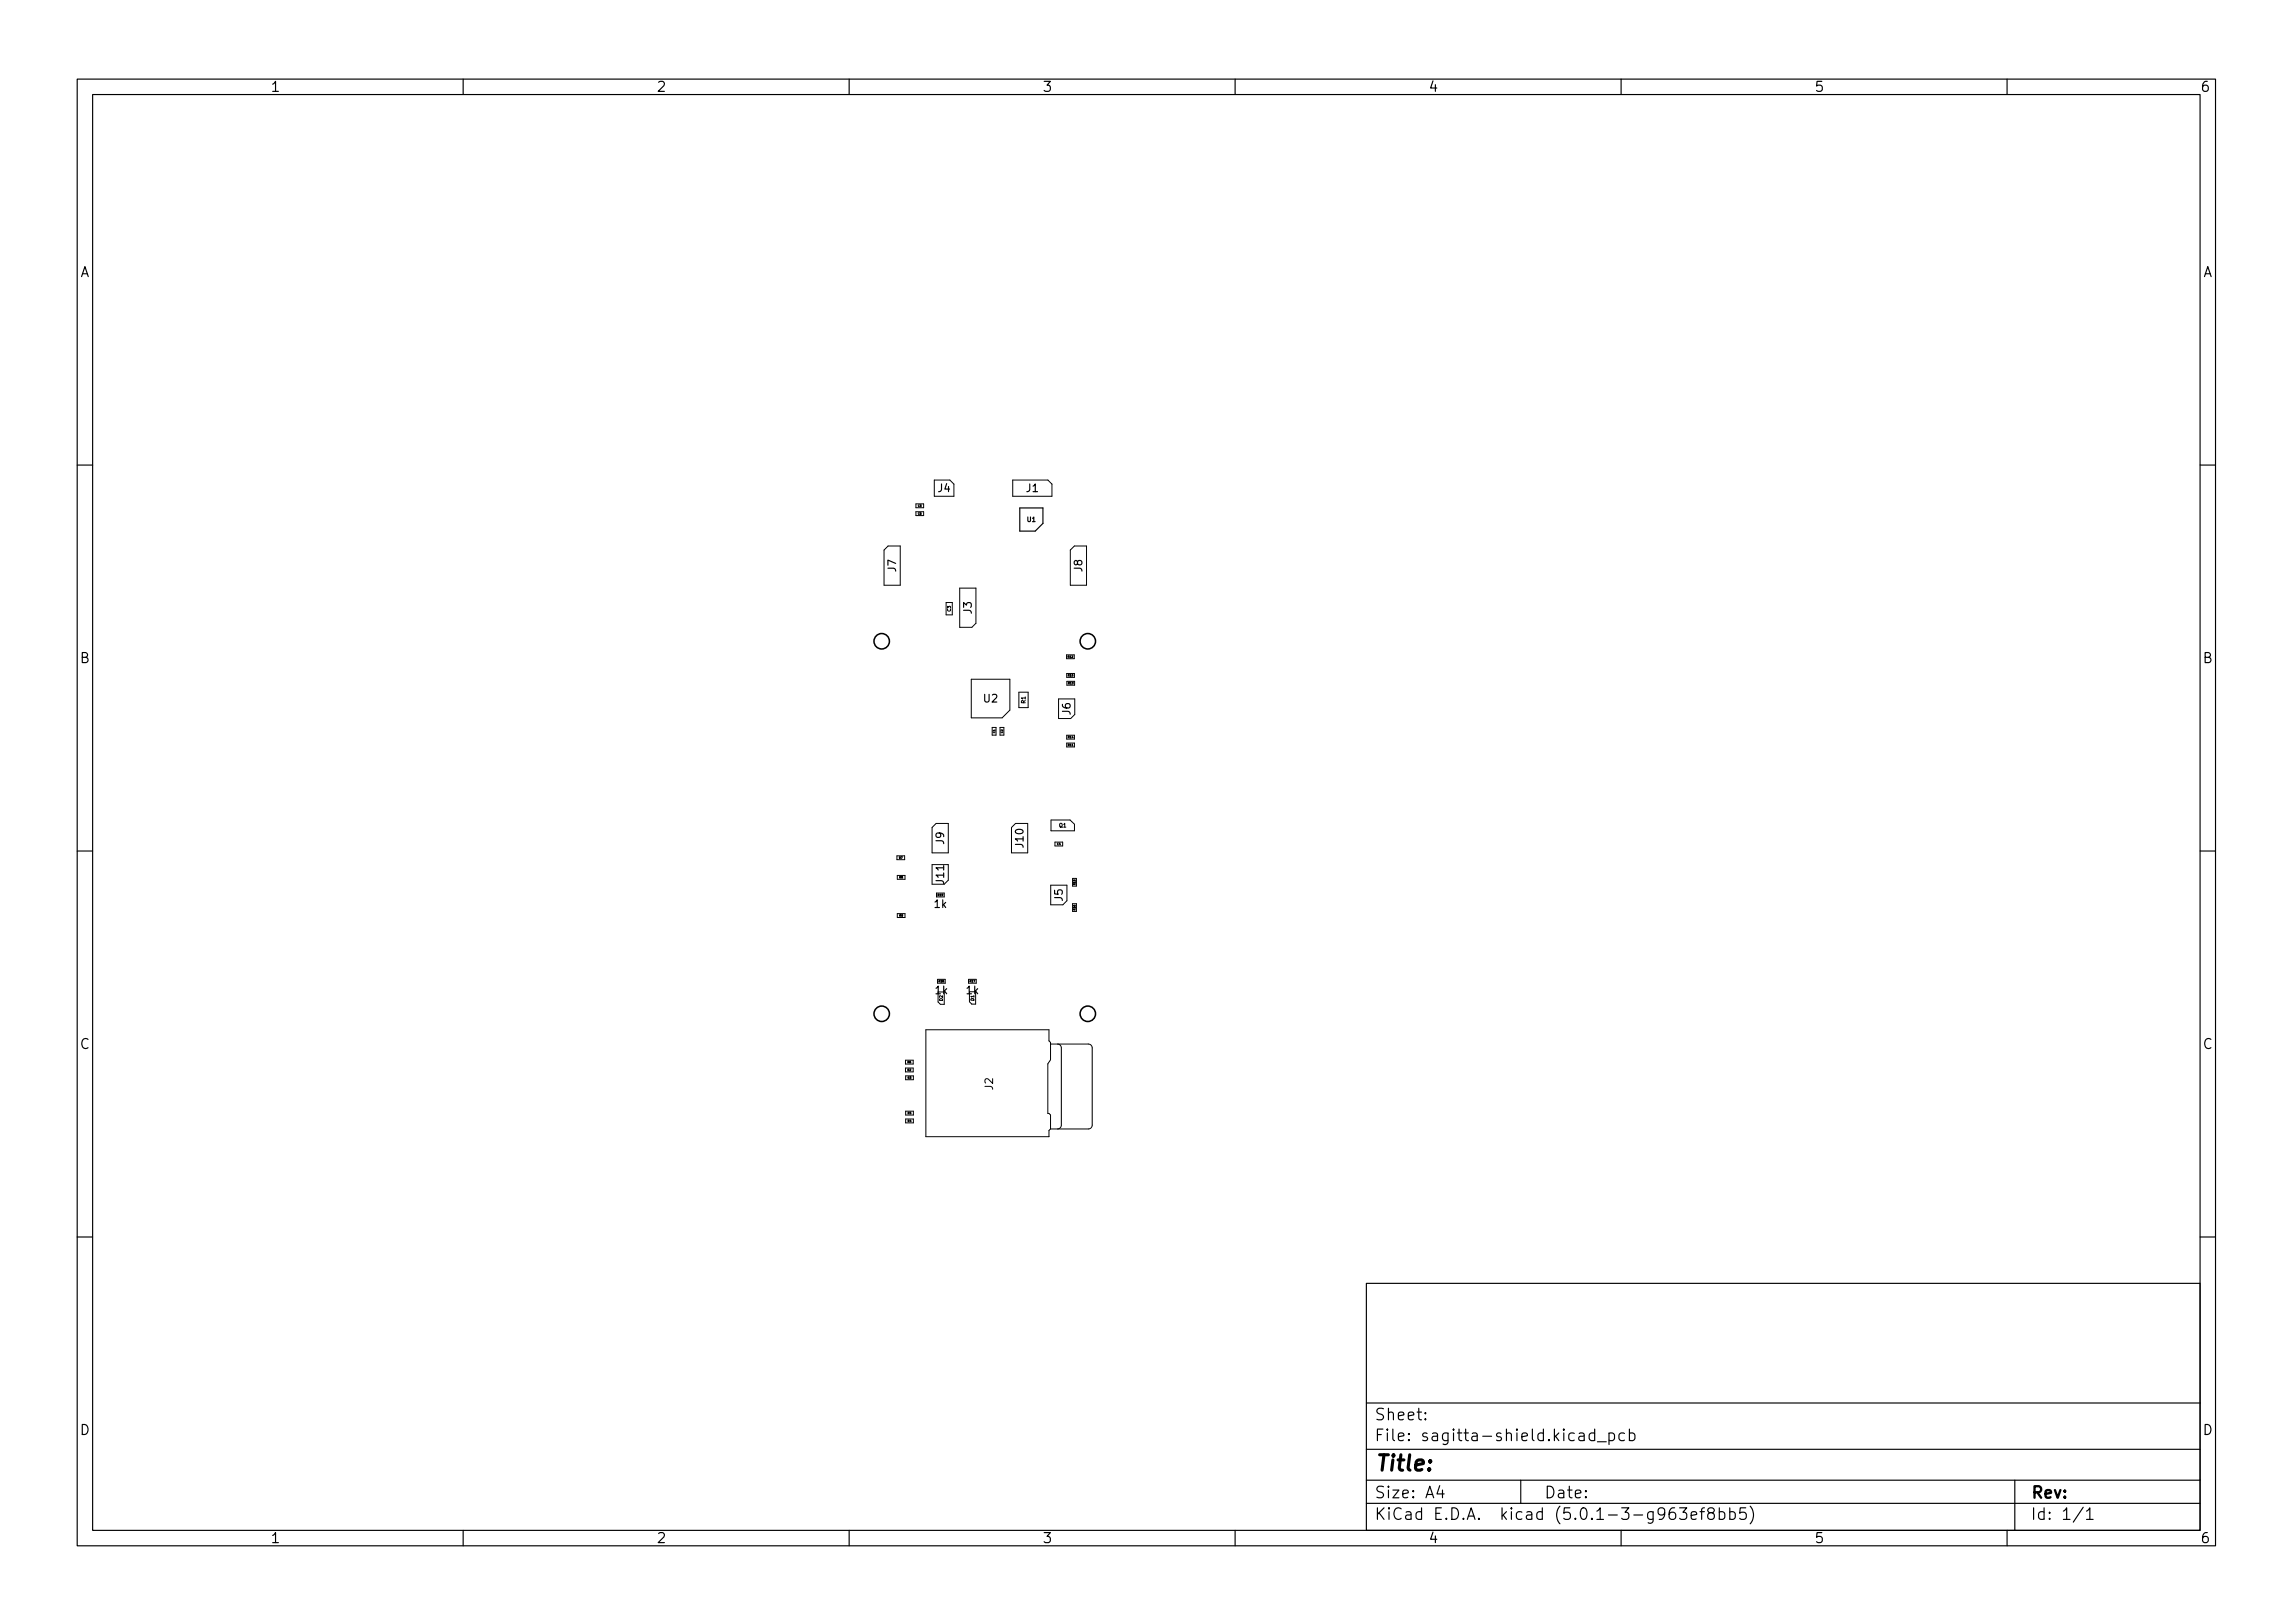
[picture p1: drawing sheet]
<svg xmlns="http://www.w3.org/2000/svg" width="297mm" height="210mm" viewBox="0 0 297 210" stroke-linecap="round" stroke-linejoin="round" font-family="sans-serif">
<defs><g id="words">
<text font-size="2.8" x="178" y="190.6">Title:</text>
<g font-size="2.1">
<text x="178" y="184">Sheet:</text>
<text x="178" y="186.7">File: sagitta-shield.kicad_pcb</text>
<text x="178" y="196.9">KiCad E.D.A. kicad (5.0.1-3-g963ef8bb5)</text>
<text x="178" y="194.1">Size: A4</text>
<text x="200" y="194.1">Date:</text>
<text x="263" y="194.1">Rev:</text>
<text x="263" y="196.9">Id: 1/1</text>
</g>
<g font-size="1.8">
<text x="35" y="11.9">1</text>
<text x="85" y="11.9">2</text>
<text x="135" y="11.9">3</text>
<text x="185" y="11.9">4</text>
<text x="235" y="11.9">5</text>
<text x="285" y="11.9">6</text>
<text x="10.3" y="35.9">A</text>
<text x="285.3" y="35.9">A</text>
<text x="10.3" y="85.9">B</text>
<text x="285.3" y="85.9">B</text>
<text x="10.3" y="135.9">C</text>
<text x="285.3" y="135.9">C</text>
<text x="10.3" y="185.9">D</text>
<text x="285.3" y="185.9">D</text>
<text x="35" y="199.9">1</text>
<text x="85" y="199.9">2</text>
<text x="135" y="199.9">3</text>
<text x="185" y="199.9">4</text>
<text x="235" y="199.9">5</text>
<text x="285" y="199.9">6</text>
</g>
<g font-size="1.4">
<text x="121.5" y="63.7">J4</text>
<text x="133" y="63.7">J1</text>
<text x="116.1" y="74" transform="rotate(-90 116.1 74)">J7</text>
<text x="140.2" y="74" transform="rotate(-90 140.2 74)">J8</text>
<text x="125.9" y="79.5" transform="rotate(-90 125.9 79.5)">J3</text>
<text x="127.4" y="91">U2</text>
<text x="138.7" y="92.6" transform="rotate(-90 138.7 92.6)">J6</text>
<text x="122.3" y="109.4" transform="rotate(-90 122.3 109.4)">J9</text>
<text x="132.6" y="109.7" transform="rotate(-90 132.6 109.7)">J10</text>
<text x="121" y="117.6">1k</text>
<text x="122.3" y="114.4" transform="rotate(-90 122.3 114.4)">J11</text>
<text x="137.7" y="116.7" transform="rotate(-90 137.7 116.7)">J5</text>
<text x="121.2" y="128.8">1k</text>
<text x="125.2" y="128.8">1k</text>
<text x="128.6" y="141.2" transform="rotate(-90 128.6 141.2)">J2</text>
</g>
<text font-size=".8" x="133.1" y="67.6">U1</text>
<g font-size=".7">
<text x="132.8" y="91.1" transform="rotate(-90 132.8 91.1)">R1</text>
<text x="137.2" y="107.2">Q1</text>
</g>
<g font-size=".6">
<text x="123.2" y="79.2" transform="rotate(-90 123.2 79.2)">C3</text>
<text x="122.1" y="129.7" transform="rotate(-90 122.1 129.7)">D2</text>
<text x="126.2" y="129.6" transform="rotate(-90 126.2 129.6)">D1</text>
</g>
<g font-size=".3">
<text x="118.9" y="65.7">C5</text>
<text x="118.9" y="66.7">C6</text>
<text x="138.3" y="85.2">R12</text>
<text x="138.4" y="87.6">R10</text>
<text x="138.4" y="88.6">R13</text>
<text x="128.9" y="95" transform="rotate(-90 128.9 95)">C1</text>
<text x="129.9" y="95" transform="rotate(-90 129.9 95)">C2</text>
<text x="138.4" y="95.6">R14</text>
<text x="138.4" y="96.6">R11</text>
<text x="116.5" y="111.2">R7</text>
<text x="116.5" y="113.8">R8</text>
<text x="136.9" y="109.5">C4</text>
<text x="116.5" y="118.7">R9</text>
<text x="121.5" y="116.1">R19</text>
<text x="139.3" y="117.9" transform="rotate(-90 139.3 117.9)">R16</text>
<text x="139.3" y="114.6" transform="rotate(-90 139.3 114.6)">R15</text>
<text x="121.6" y="127.2">R18</text>
<text x="125.6" y="127.2">R17</text>
<text x="117.6" y="137.7">R6</text>
<text x="117.6" y="138.7">R2</text>
<text x="117.6" y="139.8">R3</text>
<text x="117.6" y="145.3">R4</text>
<text x="117.6" y="144.3">R5</text>
</g>
</g></defs>
<g fill="none" stroke="#000" stroke-width=".15">
<path d="M10 10.2h277v190.1h-277zM12 12.2h273v186.1h-273zM60 10.2v2M110 10.2v2M160 10.2v2M210 10.2v2M260 10.2v2M10 60.2h2M132.1 65.8h3v2l-1 1h-2zM285 60.2h2M10 110.2h2M285 110.2h2"/>
<path d="M10 160.2h2M177 166.3h108v32h-108zM285 160.2h2M60 198.3v2M110 198.3v2M160 198.3v2M177 194.8h108M177 191.8h108M177 187.8h108M177 181.8h108M184.6 183.8l.1 .1h-.1v-.1v.1M184.6 183l.1 .1h-.1v-.1v.1"/>
<path d="M186.5 192.5l-.4 1h1M186.9 193v1M197 191.8v3M206.6 185.7l-.5-.1-.2 .3v.4l.1 .3h.1h.5M206.6 185.1v1.5M206.9 186.8h1.2M208.4 185.7l.5-.1 .2 .3v.4l-.1 .3h-.1h-.5M208.4 185.6v1.5M210 198.3v2M210.4 185.7l-.4-.1-.3 .3v.4l.2 .3h.1h.4M211.1 185.7l.4-.1 .3 .3v.4l-.2 .3h-.1h-.4M211.1 185.1v1.5"/>
<path d="M217.6 195.3h.9l-.5 .6a.41 .41 0 0 1 .5 .3v.3l-.1 .3h-.6l-.2-.1M219.1 196.3l.7-.1-.1-.3-.4-.1-.2 .2v.8h.2h.4M220.2 195.8h.6M220.8 195.3l-.3 .1-.1 .1v1.3M221.5 196l-.1-.1a.31 .31 0 0 1-.2-.3 .31 .31 0 0 1 .3-.3h.3l.3 .3-.2 .3-.4 .1-.3 .3 .1 .4 .2 .1h.3l.3-.3v-.2l-.3-.3M222.7 195.9l.4-.1 .3 .3v.4l-.1 .3h-.2h-.4M222.7 195.3v1.5M224.1 195.9l.4-.1 .3 .3v.4l-.2 .3h-.1h-.4M224.1 195.3v1.5M226.1 195.3h-.7v.7l.2-.1 .5 .1 .1 .2-.1 .5-.2 .1h-.3l-.2-.1M226.7 195.1a1.72 1.72 0 0 1 0 2.3M260 198.3v2"/>
<path d="M261 191.8v6.5M269.9 195.3l-1.3 1.9M270.3 195.8l.4-.5v1.5M270.3 196.8h.8"/>
</g>
<g fill="none" stroke="#000" stroke-width=".2">
<circle cx="114.2" cy="83.1" r="1"/>
<circle cx="140.9" cy="83.1" r="1"/>
<circle cx="114.2" cy="131.3" r="1"/>
<circle cx="140.9" cy="131.3" r="1"/>
</g>
<g fill="none" stroke="#000" stroke-width=".13">
<path d="M115 70.7h1.6v5.1h-2.1v-4.5zM118.6 65.3h1v.5h-1zM118.6 66.3h1v.5h-1zM121 62.2h2l.6 .5v1.6h-2.6zM122.6 78.1h.8v1.6h-.8zM124.3 76.2h2.1v4.5l-.5 .6h-1.6zM131.2 62.2h4.5l.6 .5v1.6h-5.1zM139.2 70.7h1.6v5.1h-2.2v-4.5zM125.8 88h5v4l-1 1h-4zM128.5 94.2h.5v1h-.5zM129.5 94.2h.5v1h-.5zM132 89.7h1.2v2h-1.2z"/>
<path d="M137.1 90.5h2.1v2.1l-.5 .5h-1.6zM138.2 84.8h1v.5h-1zM138.2 87.2h1v.5h-1zM138.2 95.2h1v.5h-1zM138.2 96.3h1v.5h-1zM138.2 88.3h1v.5h-1zM116.2 110.9h1v.5h-1zM116.2 113.4h1v.5h-1zM116.2 118.4h1v.5h-1zM120.7 112h2.1v2l-.5 .5h-1.6zM121.3 106.7h1.5v3.8h-2.1v-3.3zM121.3 116.2v-.5h1v.5"/>
<path d="M131.6 106.7h1.5v3.8h-2.1v-3.3zM136.1 114.7h2.1v2l-.5 .5h-1.6zM136.1 106.2v1.4h3.1v-.8l-.6-.6h-2.4M136.7 109.1h1v.5h-1zM138.9 113.8h.5v1h-.5zM138.9 117.1h.5v1h-.5zM117.3 137.3h1v.5h-1zM117.3 138.4h1v.5h-1zM117.3 139.4h1v.5h-1zM119.9 133.4h16v1.4l.2 .2v2.3l-.4 .5v6.4h.2l.2 .2v1.8l-.2 .2v.9h-16zM121.4 127.4v-.5h1v.5M121.5 128.5v1.3l.3 .3h.5v-1.6"/>
<path d="M125.5 127.4v-.5h1v.5M125.6 128.5v1.3l.3 .3h.5v-1.6M136.1 135.3h4.9a.5 .5 0 0 1 .5 .5v10a.5 .5 0 0 1-.5 .5h-4.9M137 135.3a.5 .5 0 0 1 .5 .5v10a.5 .5 0 0 1-.5 .5M117.3 143.9h1v.5h-1zM117.3 145h1v.5h-1z"/>
</g>
<use href="#words"/>
</svg>
